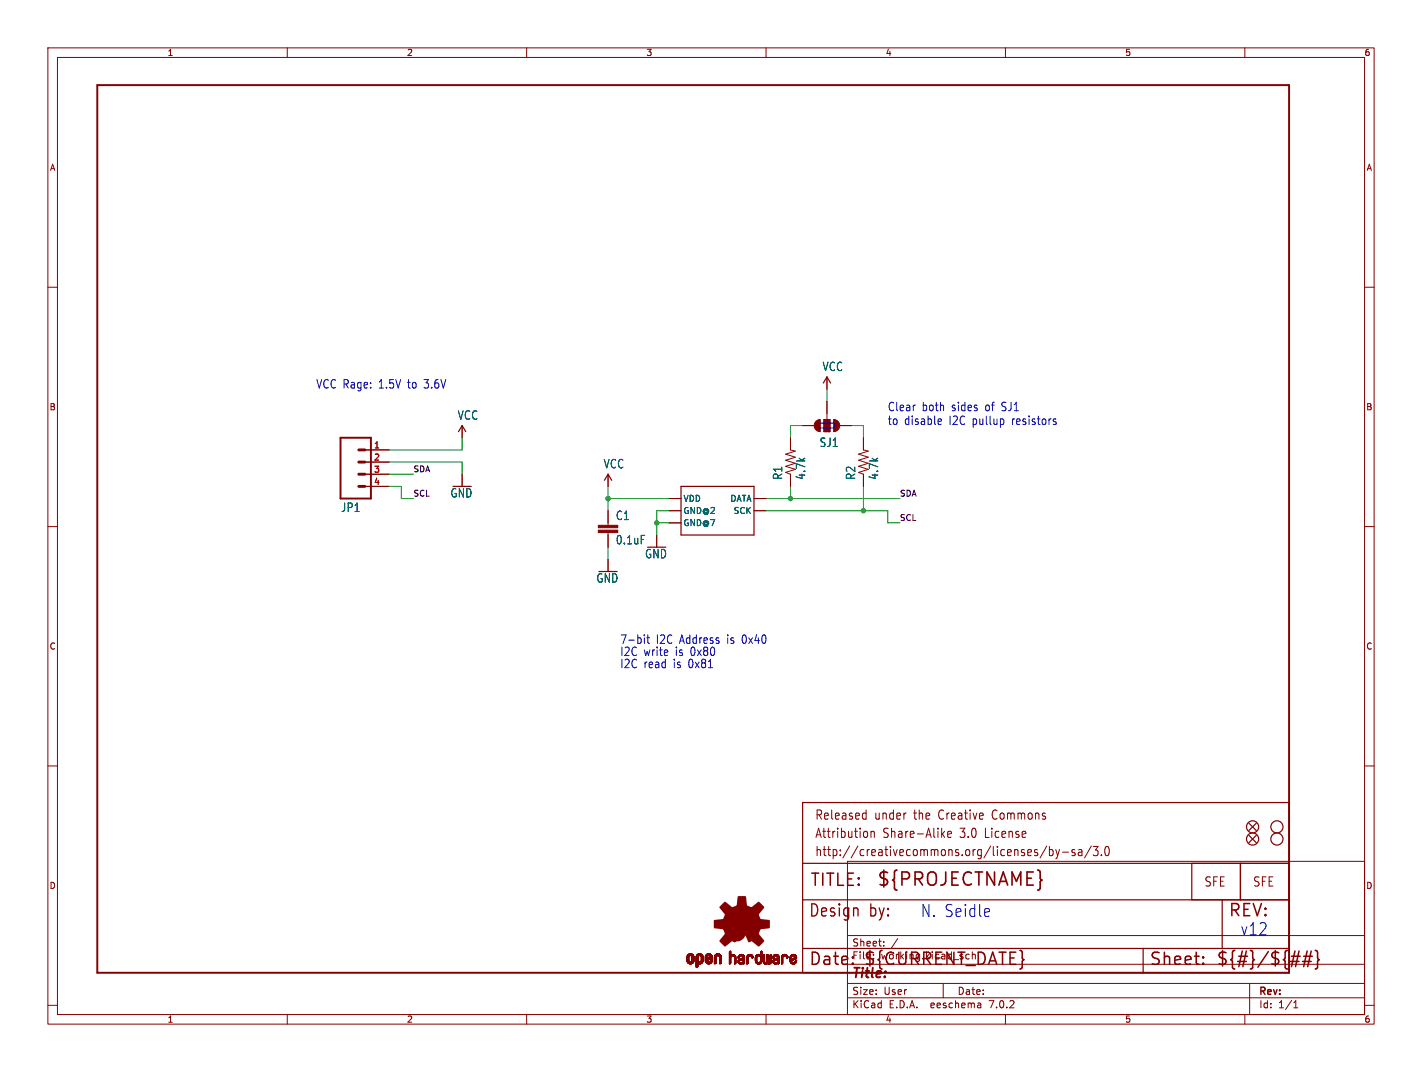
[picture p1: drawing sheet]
<svg xmlns="http://www.w3.org/2000/svg" width="297mm" height="224mm" viewBox="0 0 297 224" stroke-linecap="round" stroke-linejoin="round" font-family="sans-serif">
<defs><g id="words">
<text font-size="3.8" fill="#840000" x="183.1" y="185.4">${PROJECTNAME}</text>
<g font-size="3.5" fill="#840000">
<text x="169.2" y="185.4">TITLE:</text>
<text x="168.9" y="191.8">Design</text>
<text x="181.5" y="191.8">by:</text>
<text x="256.5" y="191.8">REV:</text>
<text x="168.9" y="201.9">Date:</text>
<text x="180.3" y="201.9">${CURRENT_DATE}</text>
<text x="240" y="201.9">Sheet:</text>
<text x="254" y="201.9">${#}/${##}</text>
</g>
<g font-size="3.5" fill="#0000c2">
<text x="192.3" y="191.8">N. Seidle</text>
<text x="259.1" y="195.6">v12</text>
</g>
<text font-size="2.8" fill="#840000" x="178" y="204.7">Title:</text>
<g font-size="2.7" fill="#840000">
<text x="170.2" y="171.5">Released</text>
<text x="182.6" y="171.5">under</text>
<text x="190.9" y="171.5">the</text>
<text x="196.2" y="171.5">Creative</text>
<text x="207.6" y="171.5">Commons</text>
<text x="170.2" y="175.3">Attribution</text>
<text x="170.2" y="179.1">http://creativecommons.org/licenses/by-sa/3.0</text>
<text x="184.4" y="175.3">Share-Alike</text>
<text x="200.6" y="175.3">3.0</text>
<text x="205.9" y="175.3">License</text>
<text x="251.5" y="185.4">SFE</text>
<text x="261.6" y="185.4">SFE</text>
</g>
<g font-size="2.5" fill="#006464">
<text x="171.7" y="77.7">VCC</text>
<text x="95.5" y="87.8">VCC</text>
<text x="171.1" y="93.5">SJ1</text>
<text x="126" y="98">VCC</text>
<text x="163.6" y="100.3" transform="rotate(-90 163.6 100.3)">R1</text>
<text x="168.4" y="100.3" transform="rotate(-90 168.4 100.3)">4.7k</text>
<text x="178.8" y="100.3" transform="rotate(-90 178.8 100.3)">R2</text>
<text x="183.6" y="100.3" transform="rotate(-90 183.6 100.3)">4.7k</text>
<text x="71.2" y="107.1">JP1</text>
<text x="94" y="104.1">GND</text>
<text x="128.6" y="108.8">C1</text>
<text x="128.6" y="113.9">0.1uF</text>
<text x="134.7" y="116.8">GND</text>
<text x="124.5" y="121.9">GND</text>
</g>
<g font-size="2.5" fill="#0000c2">
<text x="66" y="81.3">VCC Rage:</text>
<text x="79.1" y="81.3">1.5V</text>
<text x="85.2" y="81.3">to 3.6V</text>
<text x="185.4" y="86">Clear</text>
<text x="185.4" y="88.9">to disable</text>
<text x="192.6" y="86">both</text>
<text x="198.2" y="88.9">I2C pullup</text>
<text x="198.7" y="86">sides</text>
<text x="205.8" y="86">of SJ1</text>
<text x="211.4" y="88.9">resistors</text>
<text x="129.5" y="134.6">7-bit</text>
<text x="129.5" y="137.2">I2C write</text>
<text x="137" y="134.6">I2C Address</text>
<text x="141.1" y="137.2">is 0x80</text>
<text x="151.9" y="134.6">is 0x40</text>
<text x="129.5" y="139.7">I2C read</text>
<text x="140.6" y="139.7">is 0x81</text>
</g>
<g font-size="2.1" fill="#840000">
<text x="178" y="197.9">Sheet:</text>
<text x="186.2" y="197.9">/</text>
<text x="178" y="200.6">File:</text>
<text x="184" y="200.6">working.kicad_sch</text>
<text x="178" y="208">Size:</text>
<text x="184.6" y="208">User</text>
<text x="200" y="208">Date:</text>
<text x="263" y="208.2">Rev:</text>
<text x="178" y="210.8">KiCad</text>
<text x="185.7" y="210.8">E.D.A.</text>
<text x="194.4" y="210.8">eeschema</text>
<text x="206.7" y="210.8">7.0.2</text>
<text x="263" y="210.8">Id:</text>
<text x="267" y="210.8">1/1</text>
</g>
<g font-size="1.8" fill="#840000">
<text x="35" y="11.8">1</text>
<text x="85" y="11.8">2</text>
<text x="135" y="11.8">3</text>
<text x="185" y="11.8">4</text>
<text x="235" y="11.8">5</text>
<text x="285" y="11.8">6</text>
<text x="10.4" y="35.8">A</text>
<text x="285.4" y="35.8">A</text>
<text x="10.3" y="85.8">B</text>
<text x="285.3" y="85.8">B</text>
<text x="10.3" y="135.8">C</text>
<text x="285.3" y="135.8">C</text>
<text x="10.3" y="185.8">D</text>
<text x="285.3" y="185.8">D</text>
<text x="35" y="213.8">1</text>
<text x="85" y="213.8">2</text>
<text x="135" y="213.8">3</text>
<text x="185" y="213.8">4</text>
<text x="235" y="213.8">5</text>
<text x="285" y="213.8">6</text>
</g>
<g font-size="1.8" fill="#a90000">
<text x="78.1" y="93.7">1</text>
<text x="78.1" y="96.3">2</text>
<text x="78.1" y="98.8">3</text>
<text x="78.1" y="101.3">4</text>
</g>
<g font-size="1.8" fill="#006464">
<text x="142.7" y="107.5">GND@2</text>
<text x="142.7" y="105">VDD</text>
<text x="152.4" y="105">DATA</text>
<text x="153.1" y="107.5">SCK</text>
<text x="142.7" y="110">GND@7</text>
</g>
<g font-size="1.7" fill="#0f0f0f">
<text x="86.4" y="98.7">SDA</text>
<text x="86.4" y="103.8">SCL</text>
<text x="188" y="103.8">SDA</text>
<text x="188" y="108.9">SCL</text>
</g>
</g></defs>
<g fill="none" stroke="#840000" stroke-width=".21">
<path d="M10 10h277v203.9h-277zM12 12h273v199.9h-273zM60 10v2M110 10v2M160 10v2M210 10v2M260 10v2M10 60h2M285 60h2M172.7 78.7v2.6M76.2 94h5.1M76.2 96.5h5.1"/>
<path d="M76.2 99.1h5.1M96.5 88.9v2.5M96.5 99.1v2.5M127 99.1v2.5M165.1 91.4v2.6l1 .2-2 .7 2 .6-2 .6 2 .7-2 .6 2 .6-2 .7 1 .4v2.5M167.6 88.9h2.6M172.1 87.6h1.3v2.6h-1.3zM172.7 83.8v3.8M175.3 88.9h2.5M180.3 91.4v2.6l1.1 .2-2.1 .7 2.1 .6-2.1 .6 2.1 .7-2.1 .6 2.1 .6-2.1 .7 1 .4v2.5M10 110h2M76.2 101.6h5.1"/>
<path d="M127 106.7v3M127 111.3v3M127 116.8v2.6M137.2 111.8v2.5M139.7 109.2h2.5M139.7 104.1h2.5M139.7 106.7h2.5M157.5 104.1h2.5M157.5 106.7h2.5M285 110h2M10 160h2M285 160h2"/>
<path d="M177 179.9h108v32h-108zM180.4 169.8l.5 .1M180.9 169.2v1.9M180.9 171l-.5 .1M181.9 173.6v1.3M181.9 173.8l.2-.2 .4 .1 .1 1.2M196.8 174.2l.5 .7M197.3 173.6l-.6 .8M197.9 174.3l.8-.2-.1-.4-.4-.1-.3 .3 .1 .9h.6M218.6 176.7l-1.4 2.5M219.2 176.8v1.9M219.2 177.5h.5l.3 .3-.2 .8h-.6"/>
<path d="M220.5 177.5l.4 1.2M220.9 178.7l-.2 .5-.2 .2M221.3 177.5l-.4 1.2M221.9 178h1.3M224.5 177.5h-.4l-.2 .2v.3l.6 .2v.4h-.6M225.3 177.5h.6l.1 1.2M226 177.9l-.6 .1a.4 .4 0 0 0-.2 .4 .4 .4 0 0 0 .2 .3l.6-.1M227.9 176.7l-1.4 2.5M228.3 176.8h1l-.5 .7 .5 .2v.9l-.3 .1h-.4l-.3-.1M230 178.6v.1M231 176.9l.3-.1a1.34 1.34 0 0 1 0 1.9h-.2a1.44 1.44 0 0 1-.1-1.8zM177 195.4h108"/>
<path d="M184.6 197.5v.1M184.6 196.7v.1M10 210h2M60 211.9v2M110 211.9v2M160 211.9v2M177 208.4h108M177 205.4h108M177 201.4h108M197 205.4v3M204.6 209.5l.3 .2v.8M204.9 210.4l-.5 .1"/>
<path d="M204.9 209.9h-.5M210 211.9v2M260 211.9v2M261 205.4v6.5M270.2 210.5h.9M270.2 209.4l.4-.4v1.5M285 210h2"/>
</g>
<g fill="none" stroke="#840000" stroke-width=".25">
<path d="M95.8 90.2l.7-1.3 .8 1.3M172 80l.7-1.3 .8 1.3M126.2 100.3l.8-1.2 .8 1.2M142.2 101.6h15.3v10.2h-15.3zM260.9 172l1.5 1.5M260.9 174.5l1.5 1.5M262.4 172l-1.5 1.5M262.4 174.5l-1.5 1.5M167.6 188h101.6M167.6 180.3h101.6M167.6 198.1h101.6v-30.5h-101.6v35.6h101.6M238.8 198.1v5.1"/>
<path d="M248.9 180.3v7.7M255.3 188v10.1M259.1 180.3v7.7"/>
<circle cx="261.6" cy="172.7" r="1.27"/>
<circle cx="261.6" cy="175.3" r="1.27"/>
<circle cx="266.7" cy="172.7" r="1.27"/>
<circle cx="266.7" cy="175.3" r="1.27"/>
</g>
<g fill="#840000" stroke="#840000" stroke-width=".21">
<path d="M143.5 200.7h.4z"/>
<path d="M143.5 200.6l.4 .1z"/>
<path d="M143.5 200.6h.4z"/>
<path d="M143.5 200.5l.4 .1z"/>
<path d="M143.5 200.5h.4z"/>
<path d="M143.5 200.4l.4 .1z"/>
<path d="M143.5 200.4h.4z"/>
<path d="M143.5 200.3l.4 .1z"/>
<path d="M143.5 200.3h.4z"/>
<path d="M143.5 200.2l.4 .1z"/>
<path d="M143.5 200.2h.4z"/>
<path d="M143.5 200.1l.4 .1z"/>
<path d="M143.5 200.1h.4z"/>
<path d="M143.5 200l.4 .1z"/>
<path d="M143.5 200h.4z"/>
<path d="M143.5 199.9l.4 .1z"/>
<path d="M143.5 199.9h.4z"/>
<path d="M143.5 199.8l.4 .1z"/>
<path d="M143.5 199.8h.4z"/>
<path d="M143.5 200.8h.5z"/>
<path d="M143.5 200.8h.4z"/>
<path d="M143.5 200.7l.4 .1z"/>
<path d="M143.5 199.7l.4 .1z"/>
<path d="M143.5 200.9h.5z"/>
<path d="M143.5 200.8l.5 .1z"/>
<path d="M143.5 199.7h.4z"/>
<path d="M143.5 199.7h.5z"/>
<path d="M143.5 200.9h.6z"/>
<path d="M143.5 199.6l.6 .1z"/>
<path d="M143.6 200.9l.5 .1z"/>
<path d="M143.6 199.6h.5z"/>
<path d="M143.6 201h1.3z"/>
<path d="M143.6 201h.6z"/>
<path d="M143.6 199.6h1.2z"/>
<path d="M143.6 201h1.2z"/>
<path d="M143.6 199.5l1.2 .1z"/>
<path d="M143.6 201l1.2 .1z"/>
<path d="M143.6 199.5h1.2z"/>
<path d="M143.6 201.1h1.2z"/>
<path d="M143.7 201.1h1.1z"/>
<path d="M143.7 199.5h1.1z"/>
<path d="M143.7 201.1h1z"/>
<path d="M143.7 199.4l1 .1z"/>
<path d="M143.7 201.1l1 .1z"/>
<path d="M143.7 199.4h1z"/>
<path d="M143.7 201.2h1z"/>
<path d="M143.8 201.2h.9z"/>
<path d="M143.8 199.4h.9z"/>
<path d="M143.8 201.2h.8z"/>
<path d="M143.8 199.4h.8z"/>
<path d="M143.8 199.3l.8 .1z"/>
<path d="M143.8 199.3h.8z"/>
<path d="M143.8 201.2l.8 .1z"/>
<path d="M143.8 201.3h.8z"/>
<path d="M143.9 199.3h.7z"/>
<path d="M143.9 201.3h.7z"/>
<path d="M143.9 201.3h.6z"/>
<path d="M143.9 199.3h.6z"/>
<path d="M144 199.3h.4z"/>
<path d="M144 201.3h.4z"/>
<path d="M144 199.2l.4 .1z"/>
<path d="M144.1 199.2h.3z"/>
<path d="M144.1 201.3l.2 .1z"/>
<path d="M144.1 201.4h.2z"/>
<path d="M144.1 199.2h.2z"/>
<path d="M144.3 199.6h.6z"/>
<path d="M144.3 201h.6z"/>
<path d="M144.3 200.9l.6 .1z"/>
<path d="M144.3 200.9h.6z"/>
<path d="M144.3 199.6l.6 .1z"/>
<path d="M144.4 200.9h.5z"/>
<path d="M144.4 199.7h.5z"/>
<path d="M144.5 200.8l.4 .1z"/>
<path d="M144.5 199.7h.4z"/>
<path d="M144.5 200.8h.4z"/>
<path d="M144.5 199.7l.4 .1z"/>
<path d="M144.5 199.8h.4z"/>
<path d="M144.5 200.7l.4 .1z"/>
<path d="M144.5 200.7h.4z"/>
<path d="M144.5 199.9h.4z"/>
<path d="M144.5 199.8l.4 .1z"/>
<path d="M144.5 200.6l.4 .1z"/>
<path d="M144.5 200.6h.4z"/>
<path d="M144.5 200.5l.4 .1z"/>
<path d="M144.5 200.5h.4z"/>
<path d="M144.5 200.4l.4 .1z"/>
<path d="M144.5 200.4h.4z"/>
<path d="M144.5 200.3l.4 .1z"/>
<path d="M144.5 200.3h.4z"/>
<path d="M144.5 200.2l.4 .1z"/>
<path d="M144.5 200.2h.4z"/>
<path d="M144.5 200.1l.4 .1z"/>
<path d="M144.5 200.1h.4z"/>
<path d="M144.5 200l.4 .1z"/>
<path d="M144.5 200h.4z"/>
<path d="M144.5 199.9l.4 .1z"/>
<path d="M145.4 202h.2z"/>
<path d="M145.4 202h.3z"/>
<path d="M145.4 201.9l.3 .1z"/>
<path d="M145.4 201.9h.3z"/>
<path d="M145.4 201.9h.4z"/>
<path d="M145.4 201.8l.4 .1z"/>
<path d="M145.4 201.8h.4z"/>
<path d="M145.4 201.7l.4 .1z"/>
<path d="M145.4 201.7h.4z"/>
<path d="M145.4 201.6l.4 .1z"/>
<path d="M145.4 201.6h.4z"/>
<path d="M145.4 201.5l.4 .1z"/>
<path d="M145.4 201.5h.4z"/>
<path d="M145.4 201.4l.4 .1z"/>
<path d="M145.4 201.4h.4z"/>
<path d="M145.4 201.3l.4 .1z"/>
<path d="M145.4 201.3h.4z"/>
<path d="M145.4 201.3h1z"/>
<path d="M145.4 201.3h1.1z"/>
<path d="M145.4 201.2l1.1 .1z"/>
<path d="M145.4 201.2h1.1z"/>
<path d="M145.4 201.2h1.2z"/>
<path d="M145.4 201.1l1.2 .1z"/>
<path d="M145.4 201.1h1.2z"/>
<path d="M145.4 201.1h1.3z"/>
<path d="M145.4 201l1.3 .1z"/>
<path d="M145.4 201h1.3z"/>
<path d="M145.4 201h1.4z"/>
<path d="M145.4 201h.7z"/>
<path d="M145.4 200.9l.6 .1z"/>
<path d="M145.4 200.9h.6z"/>
<path d="M145.4 200.9h.5z"/>
<path d="M145.4 200.8l.5 .1z"/>
<path d="M145.4 200.8h.5z"/>
<path d="M145.4 200.8h.4z"/>
<path d="M145.4 200.7l.4 .1z"/>
<path d="M145.4 200.7h.4z"/>
<path d="M145.4 200.6l.4 .1z"/>
<path d="M145.4 200.6h.4z"/>
<path d="M145.4 200.5l.4 .1z"/>
<path d="M145.4 200.5h.4z"/>
<path d="M145.4 200.4l.4 .1z"/>
<path d="M145.4 200.4h.4z"/>
<path d="M145.4 200.3l.4 .1z"/>
<path d="M145.4 200.3h.4z"/>
<path d="M145.4 200.2l.4 .1z"/>
<path d="M145.4 200.2h.4z"/>
<path d="M145.4 200.1l.4 .1z"/>
<path d="M145.4 200.1h.4z"/>
<path d="M145.4 200l.4 .1z"/>
<path d="M145.4 200h.4z"/>
<path d="M145.4 199.9l.4 .1z"/>
<path d="M145.4 199.9h.4z"/>
<path d="M145.4 199.8l.4 .1z"/>
<path d="M145.4 199.8h.4z"/>
<path d="M145.4 199.8h.5z"/>
<path d="M145.4 202h.1z"/>
<path d="M145.4 199.7l.5 .1z"/>
<path d="M145.4 199.7h.5z"/>
<path d="M145.4 199.7h.6z"/>
<path d="M145.5 199.7h.5z"/>
<path d="M145.5 199.6l.5 .1z"/>
<path d="M145.5 199.6h.5z"/>
<path d="M145.5 199.6h1.3z"/>
<path d="M145.5 199.6h1.2z"/>
<path d="M145.5 199.5l1.2 .1z"/>
<path d="M145.5 199.5h1.2z"/>
<path d="M145.6 199.5h1.1z"/>
<path d="M145.6 199.4l1.1 .1z"/>
<path d="M145.6 199.4h1z"/>
<path d="M145.7 199.4h.9z"/>
<path d="M145.7 199.3l.8 .1z"/>
<path d="M145.7 199.3h.8z"/>
<path d="M145.8 199.3h.7z"/>
<path d="M145.8 199.3h.6z"/>
<path d="M145.9 201.3h.5z"/>
<path d="M145.9 199.3h.5z"/>
<path d="M145.9 201.3h.4z"/>
<path d="M145.9 199.3h.4z"/>
<path d="M145.9 199.2l.4 .1z"/>
<path d="M146 201.3h.3z"/>
<path d="M146 199.2h.3z"/>
<path d="M146 201.3l.3 .1z"/>
<path d="M146 199.2h.2z"/>
<path d="M146 201.4h.2z"/>
<path d="M146.2 199.6h.6z"/>
<path d="M146.2 201h.6z"/>
<path d="M146.2 200.9l.6 .1z"/>
<path d="M146.3 200.9h.5z"/>
<path d="M146.3 199.6l.5 .1z"/>
<path d="M146.3 199.7h.5z"/>
<path d="M146.4 200.9h.4z"/>
<path d="M146.4 199.7h.4z"/>
<path d="M146.4 200.8l.4 .1z"/>
<path d="M146.4 200.8h.4z"/>
<path d="M146.4 199.7l.4 .1z"/>
<path d="M146.4 199.8h.4z"/>
<path d="M146.4 200.8h.5z"/>
<path d="M146.4 199.8h.5z"/>
<path d="M146.5 200.7l.4 .1z"/>
<path d="M146.5 200.7h.4z"/>
<path d="M146.5 199.8l.4 .1z"/>
<path d="M146.5 199.8h.4z"/>
<path d="M146.5 199.9h.4z"/>
<path d="M146.5 200.6l.4 .1z"/>
<path d="M146.5 200.6h.4z"/>
<path d="M146.5 200.5l.4 .1z"/>
<path d="M146.5 200.5h.4z"/>
<path d="M146.5 200.4l.4 .1z"/>
<path d="M146.5 200.4h.4z"/>
<path d="M146.5 200.3l.4 .1z"/>
<path d="M146.5 200.3h.4z"/>
<path d="M146.5 200.2l.4 .1z"/>
<path d="M146.5 200.2h.4z"/>
<path d="M146.5 200.1l.4 .1z"/>
<path d="M146.5 200.1h.4z"/>
<path d="M146.5 200l.4 .1z"/>
<path d="M146.5 200h.4z"/>
<path d="M146.5 199.9l.4 .1z"/>
<path d="M147.3 200.8h.4z"/>
<path d="M147.3 200.7l.4 .1z"/>
<path d="M147.3 200.7h.4z"/>
<path d="M147.3 200.6l.4 .1z"/>
<path d="M147.3 200.6h.4z"/>
<path d="M147.3 200.6h.5z"/>
<path d="M147.3 200.6h.6z"/>
<path d="M147.3 200.5l.6 .1z"/>
<path d="M147.3 200.5h.6z"/>
<path d="M147.3 200.5h.7z"/>
<path d="M147.3 200.5h.8z"/>
<path d="M147.3 200.4l.8 .1z"/>
<path d="M147.3 200.4h.9z"/>
<path d="M147.3 200.4h1z"/>
<path d="M147.3 200.3l1 .1z"/>
<path d="M147.3 200.3h1.1z"/>
<path d="M147.3 200.3h1.2z"/>
<path d="M147.3 200.2l1.3 .1z"/>
<path d="M147.3 200.2h1.3z"/>
<path d="M147.3 200.2h1.4z"/>
<path d="M147.3 200.2h.4z"/>
<path d="M147.3 200.1l.4 .1z"/>
<path d="M147.3 200.1h.4z"/>
<path d="M147.3 200l.4 .1z"/>
<path d="M147.3 200h.4z"/>
<path d="M147.3 199.9l.4 .1z"/>
<path d="M147.3 199.9h.4z"/>
<path d="M147.3 199.8l.4 .1z"/>
<path d="M147.3 199.8h.4z"/>
<path d="M147.3 200.9h.5z"/>
<path d="M147.3 200.8l.5 .1z"/>
<path d="M147.3 200.8h.5z"/>
<path d="M147.3 199.8h.5z"/>
<path d="M147.3 199.7l.5 .1z"/>
<path d="M147.3 199.7h.5z"/>
<path d="M147.4 200.9h.5z"/>
<path d="M147.4 199.7h.4z"/>
<path d="M147.4 199.7h.5z"/>
<path d="M147.4 200.9l.5 .1z"/>
<path d="M147.4 199.6l.5 .1z"/>
<path d="M147.4 199.6h.5z"/>
<path d="M147.4 201h1.3z"/>
<path d="M147.4 201h.6z"/>
<path d="M147.4 199.6h.6z"/>
<path d="M147.4 199.6h1.3z"/>
<path d="M147.4 201h1.2z"/>
<path d="M147.4 199.5l1.3 .1z"/>
<path d="M147.4 199.5h1.2z"/>
<path d="M147.4 201l1.2 .1z"/>
<path d="M147.5 201.1h1.1z"/>
<path d="M147.5 199.5h1.1z"/>
<path d="M147.5 199.4l1.1 .1z"/>
<path d="M147.5 201.1h1z"/>
<path d="M147.5 201.1l1 .1z"/>
<path d="M147.5 199.4h1.1z"/>
<path d="M147.5 201.2h1z"/>
<path d="M147.5 199.4h1z"/>
<path d="M147.6 201.2h.9z"/>
<path d="M147.6 199.4h.9z"/>
<path d="M147.6 201.2h.8z"/>
<path d="M147.6 199.3l.8 .1z"/>
<path d="M147.6 201.2l.8 .1z"/>
<path d="M147.6 199.3h.8z"/>
<path d="M147.7 201.3h.7z"/>
<path d="M147.7 199.3h.7z"/>
<path d="M147.7 199.3h.6z"/>
<path d="M147.7 201.3h.6z"/>
<path d="M147.8 199.3h.5z"/>
<path d="M147.8 201.3h.5z"/>
<path d="M147.8 200.2h.9z"/>
<path d="M147.8 200.1l.9 .1z"/>
<path d="M147.8 199.3h.4z"/>
<path d="M147.8 201.3h.4z"/>
<path d="M147.8 200.1h.9z"/>
<path d="M147.9 199.2l.3 .1z"/>
<path d="M147.9 201.3h.3z"/>
<path d="M147.9 201.3l.3 .1z"/>
<path d="M147.9 200.1h.8z"/>
<path d="M147.9 199.2h.3z"/>
<path d="M147.9 201.4h.2z"/>
<path d="M147.9 199.2h.2z"/>
<path d="M148 200.1h.7z"/>
<path d="M148.1 200l.6 .1z"/>
<path d="M148.1 200h.6z"/>
<path d="M148.1 199.6h.6z"/>
<path d="M148.1 201h.6z"/>
<path d="M148.2 200.9l.5 .1z"/>
<path d="M148.2 200h.5z"/>
<path d="M148.2 200.9h.5z"/>
<path d="M148.2 199.6l.5 .1z"/>
<path d="M148.2 199.7h.5z"/>
<path d="M148.3 200.9h.4z"/>
<path d="M148.3 199.7h.4z"/>
<path d="M148.3 200h.4z"/>
<path d="M148.3 199.7l.4 .1z"/>
<path d="M148.3 200.8l.4 .1z"/>
<path d="M148.3 199.8h.4z"/>
<path d="M148.3 200.8h.4z"/>
<path d="M148.3 199.9l.4 .1z"/>
<path d="M148.3 199.9h.4z"/>
<path d="M148.3 199.8l.4 .1z"/>
<path d="M148.4 200.7l.3 .1z"/>
<path d="M148.4 200.7h.3z"/>
<path d="M148.4 200.6l.3 .1z"/>
<path d="M148.4 200.6h.3z"/>
<path d="M148.4 200.5l.3 .1z"/>
<path d="M148.5 200.5h.2z"/>
<path d="M148.6 200.5h.1z"/>
<path d="M149.2 201.3h.3z"/>
<path d="M149.2 201.2l.3 .1z"/>
<path d="M149.2 201.2h.3z"/>
<path d="M149.2 201.2h.4z"/>
<path d="M149.2 201.1l.4 .1z"/>
<path d="M149.2 201.1h.4z"/>
<path d="M149.2 201l.4 .1z"/>
<path d="M149.2 201h.4z"/>
<path d="M149.2 200.9l.4 .1z"/>
<path d="M149.2 200.9h.4z"/>
<path d="M149.2 200.8l.4 .1z"/>
<path d="M149.2 200.8h.4z"/>
<path d="M149.2 200.7l.4 .1z"/>
<path d="M149.2 200.7h.4z"/>
<path d="M149.2 200.6l.4 .1z"/>
<path d="M149.2 200.6h.4z"/>
<path d="M149.2 200.5l.4 .1z"/>
<path d="M149.2 200.5h.4z"/>
<path d="M149.2 200.4l.4 .1z"/>
<path d="M149.2 200.4h.4z"/>
<path d="M149.2 200.3l.4 .1z"/>
<path d="M149.2 200.3h.4z"/>
<path d="M149.2 200.2l.4 .1z"/>
<path d="M149.2 200.2h.4z"/>
<path d="M149.2 200.1l.4 .1z"/>
<path d="M149.2 200.1h.4z"/>
<path d="M149.2 200l.4 .1z"/>
<path d="M149.2 200h.4z"/>
<path d="M149.2 199.9l.4 .1z"/>
<path d="M149.2 199.9h.4z"/>
<path d="M149.2 199.8l.4 .1z"/>
<path d="M149.2 201.3h.2z"/>
<path d="M149.2 199.8h.4z"/>
<path d="M149.2 199.8h.5z"/>
<path d="M149.3 199.7l.4 .1z"/>
<path d="M149.3 199.7h.4z"/>
<path d="M149.3 199.7h.5z"/>
<path d="M149.3 199.6l.5 .1z"/>
<path d="M149.3 199.6h.5z"/>
<path d="M149.3 199.6h.6z"/>
<path d="M149.3 199.6h1.3z"/>
<path d="M149.3 199.5l1.3 .1z"/>
<path d="M149.3 199.5h1.3z"/>
<path d="M149.3 199.5h1.2z"/>
<path d="M149.4 199.5h1.1z"/>
<path d="M149.4 199.4l1.1 .1z"/>
<path d="M149.4 199.4h1.1z"/>
<path d="M149.5 199.4h.9z"/>
<path d="M149.5 199.3l.9 .1z"/>
<path d="M149.5 199.3h.8z"/>
<path d="M149.6 199.3h.7z"/>
<path d="M149.6 199.3h.6z"/>
<path d="M149.7 199.3h.5z"/>
<path d="M149.8 199.2l.3 .1z"/>
<path d="M149.8 199.2h.3z"/>
<path d="M149.9 199.2h.2z"/>
<path d="M150 199.6h.6z"/>
<path d="M150.1 199.6h.5z"/>
<path d="M150.1 199.6l.5 .1z"/>
<path d="M150.1 199.7h.5z"/>
<path d="M150.2 199.7h.4z"/>
<path d="M150.2 199.7l.5 .1z"/>
<path d="M150.2 199.7h.5z"/>
<path d="M150.2 199.8h.5z"/>
<path d="M150.3 199.8h.4z"/>
<path d="M150.3 199.8l.4 .1z"/>
<path d="M150.3 201.3h.3z"/>
<path d="M150.3 201.2l.3 .1z"/>
<path d="M150.3 201.2h.3z"/>
<path d="M150.3 201.2h.4z"/>
<path d="M150.3 201.1l.4 .1z"/>
<path d="M150.3 201.1h.4z"/>
<path d="M150.3 201l.4 .1z"/>
<path d="M150.3 201h.4z"/>
<path d="M150.3 200.9l.4 .1z"/>
<path d="M150.3 200.9h.4z"/>
<path d="M150.3 200.8l.4 .1z"/>
<path d="M150.3 200.8h.4z"/>
<path d="M150.3 200.7l.4 .1z"/>
<path d="M150.3 200.7h.4z"/>
<path d="M150.3 200.6l.4 .1z"/>
<path d="M150.3 200.6h.4z"/>
<path d="M150.3 200.5l.4 .1z"/>
<path d="M150.3 200.5h.4z"/>
<path d="M150.3 200.4l.4 .1z"/>
<path d="M150.3 200.4h.4z"/>
<path d="M150.3 200.3l.4 .1z"/>
<path d="M150.3 200.3h.4z"/>
<path d="M150.3 200.2l.4 .1z"/>
<path d="M150.3 200.2h.4z"/>
<path d="M150.3 200.1l.4 .1z"/>
<path d="M150.3 200.1h.4z"/>
<path d="M150.3 200l.4 .1z"/>
<path d="M150.3 200h.4z"/>
<path d="M150.3 199.9l.4 .1z"/>
<path d="M150.3 199.9h.4z"/>
<path d="M150.3 201.3h.2z"/>
<path d="M152.3 201.3h.2z"/>
<path d="M152.3 198.9h.3z"/>
<path d="M152.3 201.3h.3z"/>
<path d="M152.3 201.2l.3 .1z"/>
<path d="M152.3 201.2h.3z"/>
<path d="M152.3 201.1l.3 .1z"/>
<path d="M152.3 201.1h.3z"/>
<path d="M152.3 201l.3 .1z"/>
<path d="M152.3 201h.3z"/>
<path d="M152.3 200.9l.3 .1z"/>
<path d="M152.3 200.9h.3z"/>
<path d="M152.3 200.8l.3 .1z"/>
<path d="M152.3 200.8h.3z"/>
<path d="M152.3 200.7l.3 .1z"/>
<path d="M152.3 200.7h.3z"/>
<path d="M152.3 200.6l.3 .1z"/>
<path d="M152.3 200.6h.3z"/>
<path d="M152.3 200.5l.3 .1z"/>
<path d="M152.3 200.5h.3z"/>
<path d="M152.3 200.4l.3 .1z"/>
<path d="M152.3 200.4h.3z"/>
<path d="M152.3 200.3l.3 .1z"/>
<path d="M152.3 200.3h.3z"/>
<path d="M152.3 200.2l.3 .1z"/>
<path d="M152.3 200.2h.3z"/>
<path d="M152.3 200.1l.3 .1z"/>
<path d="M152.3 200.1h.3z"/>
<path d="M152.3 200l.3 .1z"/>
<path d="M152.3 200h.3z"/>
<path d="M152.3 199.9l.3 .1z"/>
<path d="M152.3 199.9h.3z"/>
<path d="M152.3 199.9h.4z"/>
<path d="M152.3 199.8l.4 .1z"/>
<path d="M152.3 199.8h.4z"/>
<path d="M152.3 199.7l.5 .1z"/>
<path d="M152.3 199.7h.5z"/>
<path d="M152.3 199.7h.6z"/>
<path d="M152.3 199.6l.7 .1z"/>
<path d="M152.3 199.6h1.3z"/>
<path d="M152.3 199.6h1.2z"/>
<path d="M152.3 199.5l1.2 .1z"/>
<path d="M152.3 199.5h1.2z"/>
<path d="M152.3 199.5h1.1z"/>
<path d="M152.3 199.4l1.1 .1z"/>
<path d="M152.3 199.4h1z"/>
<path d="M152.3 199.4h.3z"/>
<path d="M152.3 199.3l.3 .1z"/>
<path d="M152.3 199.3h.3z"/>
<path d="M152.3 199.2l.3 .1z"/>
<path d="M152.3 199.2h.3z"/>
<path d="M152.3 199.1l.3 .1z"/>
<path d="M152.3 199.1h.3z"/>
<path d="M152.3 199l.3 .1z"/>
<path d="M152.3 199h.3z"/>
<path d="M152.3 198.9l.3 .1z"/>
<path d="M152.3 198.8l.3 .1z"/>
<path d="M152.3 198.8h.3z"/>
<path d="M152.4 198.8h.2z"/>
<path d="M152.4 198.7l.2 .1z"/>
<path d="M152.4 198.7h.2z"/>
<path d="M152.5 198.7h.1z"/>
<path d="M152.7 199.4h.6z"/>
<path d="M152.8 199.4h.5z"/>
<path d="M152.8 199.4h.4z"/>
<path d="M153.1 199.6l.5 .1z"/>
<path d="M153.1 199.7h.5z"/>
<path d="M153.2 199.7h.4z"/>
<path d="M153.3 199.7h.3z"/>
<path d="M153.3 199.7l.3 .1z"/>
<path d="M153.3 199.8h.4z"/>
<path d="M153.3 199.8l.4 .1z"/>
<path d="M153.4 199.9h.3z"/>
<path d="M153.4 200h.3z"/>
<path d="M153.4 199.9l.3 .1z"/>
<path d="M153.4 201.3h.1z"/>
<path d="M153.4 201.3h.2z"/>
<path d="M153.4 201.3h.3z"/>
<path d="M153.4 201.2l.3 .1z"/>
<path d="M153.4 201.2h.3z"/>
<path d="M153.4 201.1l.3 .1z"/>
<path d="M153.4 201.1h.3z"/>
<path d="M153.4 201l.3 .1z"/>
<path d="M153.4 201h.3z"/>
<path d="M153.4 200.9l.3 .1z"/>
<path d="M153.4 200.9h.3z"/>
<path d="M153.4 200.8l.3 .1z"/>
<path d="M153.4 200.8h.3z"/>
<path d="M153.4 200.7l.3 .1z"/>
<path d="M153.4 200.7h.3z"/>
<path d="M153.4 200.6l.3 .1z"/>
<path d="M153.4 200.6h.3z"/>
<path d="M153.4 200.5l.3 .1z"/>
<path d="M153.4 200.5h.3z"/>
<path d="M153.4 200.4l.3 .1z"/>
<path d="M153.4 200.4h.3z"/>
<path d="M153.4 200.3l.3 .1z"/>
<path d="M153.4 200.3h.3z"/>
<path d="M153.4 200.2l.3 .1z"/>
<path d="M153.4 200.2h.3z"/>
<path d="M153.4 200.1l.3 .1z"/>
<path d="M153.4 200.1h.3z"/>
<path d="M153.4 200l.3 .1z"/>
<path d="M154.1 200.9h.4z"/>
<path d="M154.1 200.9h.3z"/>
<path d="M154.1 200.8l.3 .1z"/>
<path d="M154.1 200.8h.3z"/>
<path d="M154.1 200.8h.4z"/>
<path d="M154.1 200.1h.2z"/>
<path d="M154.1 200.1h.3z"/>
<path d="M154.1 200l.3 .1z"/>
<path d="M154.1 200h.3z"/>
<path d="M154.2 201h.3z"/>
<path d="M154.2 200.9l.3 .1z"/>
<path d="M154.2 200.9h.3z"/>
<path d="M154.2 200.7l.3 .1z"/>
<path d="M154.2 200.7h.3z"/>
<path d="M154.2 200.1h.1z"/>
<path d="M154.2 200h.2z"/>
<path d="M154.2 199.9l.2 .1z"/>
<path d="M154.2 199.9h.2z"/>
<path d="M154.2 200.6l.4 .1z"/>
<path d="M154.2 199.9h.3z"/>
<path d="M154.2 199.8l.3 .1z"/>
<path d="M154.2 201.1h.4z"/>
<path d="M154.2 201l.4 .1z"/>
<path d="M154.2 200.6h.4z"/>
<path d="M154.2 200.6h.5z"/>
<path d="M154.2 199.8h.3z"/>
<path d="M154.2 201.1h.8z"/>
<path d="M154.2 201.1h.5z"/>
<path d="M154.2 199.8h.4z"/>
<path d="M154.2 200.6h.6z"/>
<path d="M154.2 199.7l.4 .1z"/>
<path d="M154.2 199.7h.4z"/>
<path d="M154.2 200.5l.6 .1z"/>
<path d="M154.2 201.1l.8 .1z"/>
<path d="M154.2 200.5h.6z"/>
<path d="M154.3 201.2h.7z"/>
<path d="M154.3 200.5h.6z"/>
<path d="M154.3 199.7h.3z"/>
<path d="M154.3 199.7h.4z"/>
<path d="M154.3 199.7h.5z"/>
<path d="M154.3 199.6l.5 .1z"/>
<path d="M154.3 199.6h1.1z"/>
<path d="M154.3 200.5h.7z"/>
<path d="M154.3 201.2l.7 .1z"/>
<path d="M154.3 199.6h1z"/>
<path d="M154.3 201.3h.7z"/>
<path d="M154.3 200.4l.8 .1z"/>
<path d="M154.4 201.3h.6z"/>
<path d="M154.4 200.4h.7z"/>
<path d="M154.4 199.5l.9 .1z"/>
<path d="M154.4 199.5h.9z"/>
<path d="M154.4 200.4h1.1z"/>
<path d="M154.4 199.5h.8z"/>
<path d="M154.5 199.5h.7z"/>
<path d="M154.5 200.4h1z"/>
<path d="M154.5 201.3h.5z"/>
<path d="M154.5 199.4l.7 .1z"/>
<path d="M154.5 201.3l.5 .1z"/>
<path d="M154.5 199.4h.6z"/>
<path d="M154.5 201.4h.5z"/>
<path d="M154.5 200.3l1 .1z"/>
<path d="M154.6 201.4h.4z"/>
<path d="M154.6 200.3h.9z"/>
<path d="M154.6 199.4h.5z"/>
<path d="M154.6 199.4h.4z"/>
<path d="M154.7 200.3h.8z"/>
<path d="M154.8 201.1h.2z"/>
<path d="M154.8 200.2l.7 .1z"/>
<path d="M154.8 200.2h.7z"/>
<path d="M154.8 199.4h.1z"/>
<path d="M154.9 199.6l.5 .1z"/>
<path d="M154.9 200.2h.6z"/>
<path d="M154.9 199.7h.5z"/>
<path d="M155 200.2h.5z"/>
<path d="M155 199.7h.4z"/>
<path d="M155 200.1l.5 .1z"/>
<path d="M155 200.1h.5z"/>
<path d="M155.1 199.7h.3z"/>
<path d="M155.1 200.1h.4z"/>
<path d="M155.1 199.7l.3 .1z"/>
<path d="M155.1 199.8h.3z"/>
<path d="M155.1 199.8h.4z"/>
<path d="M155.2 200.4h.3z"/>
<path d="M155.2 200.1h.3z"/>
<path d="M155.2 199.8h.3z"/>
<path d="M155.2 199.9h.3z"/>
<path d="M155.2 199.8l.3 .1z"/>
<path d="M155.2 200l.3 .1z"/>
<path d="M155.2 200.5h.3z"/>
<path d="M155.2 200.4l.3 .1z"/>
<path d="M155.2 200h.3z"/>
<path d="M155.2 199.9l.3 .1z"/>
<path d="M155.2 201.3h.2z"/>
<path d="M155.2 201.3h.3z"/>
<path d="M155.2 201.2l.3 .1z"/>
<path d="M155.2 201.2h.3z"/>
<path d="M155.2 201.1l.3 .1z"/>
<path d="M155.2 201.1h.3z"/>
<path d="M155.2 201l.3 .1z"/>
<path d="M155.2 201h.3z"/>
<path d="M155.2 200.9l.3 .1z"/>
<path d="M155.2 200.9h.3z"/>
<path d="M155.2 200.8l.3 .1z"/>
<path d="M155.2 200.8h.3z"/>
<path d="M155.2 200.7l.3 .1z"/>
<path d="M155.2 200.7h.3z"/>
<path d="M155.2 200.6l.3 .1z"/>
<path d="M155.2 200.6h.3z"/>
<path d="M155.2 200.5l.3 .1z"/>
<path d="M156 201.3h.1z"/>
<path d="M156 201.3h.2z"/>
<path d="M156 201.2l.2 .1z"/>
<path d="M156 201.2h.2z"/>
<path d="M156 201.2h.3z"/>
<path d="M156 201.1l.3 .1z"/>
<path d="M156 201.1h.3z"/>
<path d="M156 201l.3 .1z"/>
<path d="M156 201h.3z"/>
<path d="M156 200.9l.3 .1z"/>
<path d="M156 200.9h.3z"/>
<path d="M156 200.8l.3 .1z"/>
<path d="M156 200.8h.3z"/>
<path d="M156 200.7l.3 .1z"/>
<path d="M156 200.7h.3z"/>
<path d="M156 200.6l.3 .1z"/>
<path d="M156 200.6h.3z"/>
<path d="M156 200.5l.3 .1z"/>
<path d="M156 200.5h.3z"/>
<path d="M156 200.4l.3 .1z"/>
<path d="M156 200.4h.3z"/>
<path d="M156 200.3l.3 .1z"/>
<path d="M156 200.3h.3z"/>
<path d="M156 200.2l.3 .1z"/>
<path d="M156 200.2h.3z"/>
<path d="M156 200.1l.3 .1z"/>
<path d="M156 200.1h.3z"/>
<path d="M156 200l.3 .1z"/>
<path d="M156 200h.3z"/>
<path d="M156 199.9l.3 .1z"/>
<path d="M156 199.9h.3z"/>
<path d="M156 199.8l.3 .1z"/>
<path d="M156 199.8h.3z"/>
<path d="M156 199.8h.4z"/>
<path d="M156 199.7l.4 .1z"/>
<path d="M156 199.7h.4z"/>
<path d="M156.1 199.7h.4z"/>
<path d="M156.1 199.7h.5z"/>
<path d="M156.1 199.6l.5 .1z"/>
<path d="M156.1 199.6h1.1z"/>
<path d="M156.1 199.6h1z"/>
<path d="M156.2 199.5l.9 .1z"/>
<path d="M156.2 199.5h.9z"/>
<path d="M156.2 199.5h.8z"/>
<path d="M156.3 199.5h.7z"/>
<path d="M156.3 199.4l.7 .1z"/>
<path d="M156.3 199.4h.7z"/>
<path d="M156.4 199.4h.5z"/>
<path d="M156.5 199.4h.3z"/>
<path d="M156.6 199.4h.1z"/>
<path d="M156.7 199.6l.5 .1z"/>
<path d="M156.7 199.7h.5z"/>
<path d="M156.8 199.7h.4z"/>
<path d="M156.9 199.7h.3z"/>
<path d="M156.9 199.7l.4 .1z"/>
<path d="M156.9 199.8h.4z"/>
<path d="M157 199.8h.3z"/>
<path d="M157 199.9h.3z"/>
<path d="M157 199.8l.3 .1z"/>
<path d="M157 200h.3z"/>
<path d="M157 199.9l.3 .1z"/>
<path d="M157 200l.3 .1z"/>
<path d="M157.1 200.1h.1z"/>
<path d="M157.1 200.1h.2z"/>
<path d="M157.8 200.7h.3z"/>
<path d="M157.8 200.6l.3 .1z"/>
<path d="M157.8 200.6h.3z"/>
<path d="M157.8 200.5l.3 .1z"/>
<path d="M157.8 200.5h.3z"/>
<path d="M157.8 200.4l.3 .1z"/>
<path d="M157.8 200.4h.3z"/>
<path d="M157.8 200.3l.3 .1z"/>
<path d="M157.8 200.3h.3z"/>
<path d="M157.8 200.2l.3 .1z"/>
<path d="M157.8 200.2h.3z"/>
<path d="M157.8 200.1l.3 .1z"/>
<path d="M157.8 200.1h.3z"/>
<path d="M157.8 200l.3 .1z"/>
<path d="M157.8 200.8h.3z"/>
<path d="M157.8 200.7l.3 .1z"/>
<path d="M157.8 200h.3z"/>
<path d="M157.8 199.9l.3 .1z"/>
<path d="M157.8 199.9h.3z"/>
<path d="M157.8 200.9h.3z"/>
<path d="M157.8 200.8l.3 .1z"/>
<path d="M157.8 199.8l.3 .1z"/>
<path d="M157.8 199.8h.3z"/>
<path d="M157.8 201h.4z"/>
<path d="M157.8 200.9l.3 .1z"/>
<path d="M157.8 199.8h.4z"/>
<path d="M157.8 199.7l.4 .1z"/>
<path d="M157.8 199.7h.4z"/>
<path d="M157.9 201l.4 .1z"/>
<path d="M157.9 199.7h.3z"/>
<path d="M157.9 201.1h.4z"/>
<path d="M157.9 199.7h.4z"/>
<path d="M157.9 201.1h.5z"/>
<path d="M157.9 201.1h1.1z"/>
<path d="M157.9 199.7h.5z"/>
<path d="M157.9 199.6l.5 .1z"/>
<path d="M157.9 199.6h1.2z"/>
<path d="M157.9 201.1l1.1 .1z"/>
<path d="M157.9 201.2h1.1z"/>
<path d="M158 201.2h.9z"/>
<path d="M158 199.6h1.1z"/>
<path d="M158 199.5l1.1 .1z"/>
<path d="M158 199.5h1.1z"/>
<path d="M158 201.2l.9 .1z"/>
<path d="M158 201.3h.9z"/>
<path d="M158.1 201.3h.8z"/>
<path d="M158.1 199.5h1z"/>
<path d="M158.1 201.3h.7z"/>
<path d="M158.1 199.4l1 .1z"/>
<path d="M158.1 199.4h.7z"/>
<path d="M158.2 201.3h.6z"/>
<path d="M158.2 201.3h.5z"/>
<path d="M158.2 199.4h.5z"/>
<path d="M158.2 201.3l.5 .1z"/>
<path d="M158.2 201.4h.5z"/>
<path d="M158.3 199.4h.3z"/>
<path d="M158.4 199.4h.1z"/>
<path d="M158.5 199.6l.6 .1z"/>
<path d="M158.5 201.1h.5z"/>
<path d="M158.5 199.7h.6z"/>
<path d="M158.6 201.1h.4z"/>
<path d="M158.6 199.7h.5z"/>
<path d="M158.6 201l.4 .1z"/>
<path d="M158.7 201h.4z"/>
<path d="M158.7 199.7h.4z"/>
<path d="M158.7 199.7l.4 .1z"/>
<path d="M158.7 199.8h.4z"/>
<path d="M158.8 200.9l.3 .1z"/>
<path d="M158.8 200.9h.3z"/>
<path d="M158.8 199.8h.3z"/>
<path d="M158.8 199.8l.3 .1z"/>
<path d="M158.8 199.4h.3z"/>
<path d="M158.8 199.9h.3z"/>
<path d="M158.8 200.8l.3 .1z"/>
<path d="M158.8 200.8h.3z"/>
<path d="M158.8 200.7l.3 .1z"/>
<path d="M158.8 200.7h.3z"/>
<path d="M158.8 200.6h.3z"/>
<path d="M158.8 200.5h.3z"/>
<path d="M158.8 200.4h.3z"/>
<path d="M158.8 200.3h.3z"/>
<path d="M158.8 200.2h.3z"/>
<path d="M158.8 200.1l.3 .1z"/>
<path d="M158.8 200.1h.3z"/>
<path d="M158.8 200h.3z"/>
<path d="M158.8 199.9l.3 .1z"/>
<path d="M158.8 199.3l.3 .1z"/>
<path d="M158.8 199.3h.3z"/>
<path d="M158.8 199.2l.3 .1z"/>
<path d="M158.8 199.2h.3z"/>
<path d="M158.8 199.1l.3 .1z"/>
<path d="M158.8 199.1h.3z"/>
<path d="M158.8 199l.3 .1z"/>
<path d="M158.8 199h.3z"/>
<path d="M158.8 198.9h.3z"/>
<path d="M158.8 198.8l.3 .1z"/>
<path d="M158.8 198.8h.3z"/>
<path d="M158.8 200.6l.3 .1z"/>
<path d="M158.8 200.5l.3 .1z"/>
<path d="M158.8 200.4l.3 .1z"/>
<path d="M158.8 200.3l.3 .1z"/>
<path d="M158.8 200.2l.3 .1z"/>
<path d="M158.8 200l.3 .1z"/>
<path d="M158.8 198.9l.3 .1z"/>
<path d="M158.9 198.8h.2z"/>
<path d="M158.9 198.7l.2 .1z"/>
<path d="M158.9 198.7h.2z"/>
<path d="M159 198.7h.1z"/>
<path d="M159.4 200.9h.3z"/>
<path d="M159.4 200.8l.3 .1z"/>
<path d="M159.4 200.8h.3z"/>
<path d="M159.4 200.7l.3 .1z"/>
<path d="M159.4 200.7h.3z"/>
<path d="M159.4 200.6l.3 .1z"/>
<path d="M159.4 200.6h.3z"/>
<path d="M159.4 200.5l.3 .1z"/>
<path d="M159.4 200.5h.3z"/>
<path d="M159.4 200.4l.3 .1z"/>
<path d="M159.4 200.4h.3z"/>
<path d="M159.4 200.3l.3 .1z"/>
<path d="M159.4 200.3h.3z"/>
<path d="M159.4 200.2l.3 .1z"/>
<path d="M159.4 200.2h.3z"/>
<path d="M159.4 200.1l.3 .1z"/>
<path d="M159.4 200.1h.3z"/>
<path d="M159.4 200l.3 .1z"/>
<path d="M159.4 200h.3z"/>
<path d="M159.4 199.9l.3 .1z"/>
<path d="M159.4 199.9h.3z"/>
<path d="M159.4 199.8l.3 .1z"/>
<path d="M159.4 199.8h.3z"/>
<path d="M159.4 199.7l.3 .1z"/>
<path d="M159.4 199.7h.3z"/>
<path d="M159.4 199.6l.3 .1z"/>
<path d="M159.4 199.6h.3z"/>
<path d="M159.4 199.5l.3 .1z"/>
<path d="M159.4 199.5h.3z"/>
<path d="M159.4 201h.4z"/>
<path d="M159.4 201h.3z"/>
<path d="M159.4 200.9l.3 .1z"/>
<path d="M159.4 201.1h.4z"/>
<path d="M159.4 201l.4 .1z"/>
<path d="M159.5 201.1h1.6z"/>
<path d="M159.5 201.1h.3z"/>
<path d="M159.5 199.5h.2z"/>
<path d="M159.5 201.1h1.5z"/>
<path d="M159.5 201.1l1.5 .1z"/>
<path d="M159.5 199.4l.2 .1z"/>
<path d="M159.5 201.2h1.5z"/>
<path d="M159.5 199.4h.2z"/>
<path d="M159.6 201.2l1.4 .1z"/>
<path d="M159.6 201.3h1.4z"/>
<path d="M159.6 199.4h.1z"/>
<path d="M159.6 201.3h1.3z"/>
<path d="M159.6 201.3h.6z"/>
<path d="M159.7 201.3h.5z"/>
<path d="M159.7 201.3h.4z"/>
<path d="M159.7 201.3l.4 .1z"/>
<path d="M159.7 201.4h.4z"/>
<path d="M160 201.1h.6z"/>
<path d="M160 201.1h.5z"/>
<path d="M160 201l.5 .1z"/>
<path d="M160 201h.5z"/>
<path d="M160.1 201h.4z"/>
<path d="M160.1 201h.3z"/>
<path d="M160.1 200.9l.3 .1z"/>
<path d="M160.1 200.9h.3z"/>
<path d="M160.1 200.8l.3 .1z"/>
<path d="M160.1 200.8h.3z"/>
<path d="M160.1 200.7l.3 .1z"/>
<path d="M160.1 200.7h.3z"/>
<path d="M160.1 200.6h.3z"/>
<path d="M160.1 200.5h.3z"/>
<path d="M160.1 200.4l.3 .1z"/>
<path d="M160.1 200.6l.3 .1z"/>
<path d="M160.1 200.5l.3 .1z"/>
<path d="M160.1 200.4h.3z"/>
<path d="M160.1 200.3l.3 .1z"/>
<path d="M160.1 200.3h.3z"/>
<path d="M160.1 200.2l.3 .1z"/>
<path d="M160.1 200.2h.3z"/>
<path d="M160.1 200.1l.3 .1z"/>
<path d="M160.1 200.1h.3z"/>
<path d="M160.1 200l.3 .1z"/>
<path d="M160.1 200h.3z"/>
<path d="M160.1 199.9l.3 .1z"/>
<path d="M160.1 199.9h.3z"/>
<path d="M160.1 199.8l.3 .1z"/>
<path d="M160.1 199.8h.3z"/>
<path d="M160.1 199.7l.3 .1z"/>
<path d="M160.1 199.7h.3z"/>
<path d="M160.1 199.6l.3 .1z"/>
<path d="M160.1 199.6h.3z"/>
<path d="M160.1 199.5l.3 .1z"/>
<path d="M160.1 199.5h.3z"/>
<path d="M160.2 199.5h.2z"/>
<path d="M160.2 199.4l.2 .1z"/>
<path d="M160.2 199.4h.2z"/>
<path d="M160.3 201.3h.6z"/>
<path d="M160.3 199.4h.1z"/>
<path d="M160.4 201.3h.5z"/>
<path d="M160.4 201.3l.4 .1z"/>
<path d="M160.4 201.4h.4z"/>
<path d="M160.7 201.1h.4z"/>
<path d="M160.7 201l.4 .1z"/>
<path d="M160.8 201h.3z"/>
<path d="M160.8 200.9l.3 .1z"/>
<path d="M160.8 200.9h.3z"/>
<path d="M160.8 200.8l.3 .1z"/>
<path d="M160.8 200.8h.3z"/>
<path d="M160.8 200.7l.3 .1z"/>
<path d="M160.8 200.7h.3z"/>
<path d="M160.8 200.6l.3 .1z"/>
<path d="M160.8 200.6h.3z"/>
<path d="M160.8 200.5l.3 .1z"/>
<path d="M160.8 200.5h.3z"/>
<path d="M160.8 200.4l.3 .1z"/>
<path d="M160.8 200.4h.3z"/>
<path d="M160.8 200.3l.3 .1z"/>
<path d="M160.8 200.3h.3z"/>
<path d="M160.8 200.2l.3 .1z"/>
<path d="M160.8 200.2h.3z"/>
<path d="M160.8 200.1l.3 .1z"/>
<path d="M160.8 200.1h.3z"/>
<path d="M160.8 200l.3 .1z"/>
<path d="M160.8 200h.3z"/>
<path d="M160.8 199.9l.3 .1z"/>
<path d="M160.8 199.9h.3z"/>
<path d="M160.8 199.8l.3 .1z"/>
<path d="M160.8 199.8h.3z"/>
<path d="M160.8 199.7l.3 .1z"/>
<path d="M160.8 199.7h.3z"/>
<path d="M160.8 199.6l.3 .1z"/>
<path d="M160.8 199.6h.3z"/>
<path d="M160.8 199.5l.3 .1z"/>
<path d="M160.8 199.5h.3z"/>
<path d="M160.9 199.5h.2z"/>
<path d="M160.9 199.4l.2 .1z"/>
<path d="M160.9 199.4h.2z"/>
<path d="M161 199.4h.1z"/>
<path d="M161.4 200.9h.3z"/>
<path d="M161.4 200.8l.3 .1z"/>
<path d="M161.4 200.8h.3z"/>
<path d="M161.4 200.7l.3 .1z"/>
<path d="M161.4 200.7h.3z"/>
<path d="M161.4 201h.4z"/>
<path d="M161.4 201h.3z"/>
<path d="M161.4 200.9l.3 .1z"/>
<path d="M161.4 200.7h.4z"/>
<path d="M161.4 200.1h.1z"/>
<path d="M161.4 200.1h.2z"/>
<path d="M161.4 200.1h.3z"/>
<path d="M161.4 200l.3 .1z"/>
<path d="M161.4 200h.3z"/>
<path d="M161.4 199.9l.3 .1z"/>
<path d="M161.4 199.9h.3z"/>
<path d="M161.4 201.1h.5z"/>
<path d="M161.4 201l.4 .1z"/>
<path d="M161.4 200.6l.4 .1z"/>
<path d="M161.4 200.6h.4z"/>
<path d="M161.4 200.6h.5z"/>
<path d="M161.4 199.8l.3 .1z"/>
<path d="M161.4 199.8h.4z"/>
<path d="M161.4 201.1h.8z"/>
<path d="M161.5 201.1h.7z"/>
<path d="M161.5 200.6h.5z"/>
<path d="M161.5 199.8h.3z"/>
<path d="M161.5 199.7l.3 .1z"/>
<path d="M161.5 200.5l.5 .1z"/>
<path d="M161.5 199.7h.3z"/>
<path d="M161.5 199.7h.4z"/>
<path d="M161.5 201.1h.8z"/>
<path d="M161.5 200.5h.6z"/>
<path d="M161.5 201.1l.8 .1z"/>
<path d="M161.5 201.2h.8z"/>
<path d="M161.5 200.5h.7z"/>
<path d="M161.5 199.7h.5z"/>
<path d="M161.5 199.6l.5 .1z"/>
<path d="M161.6 201.2h.7z"/>
<path d="M161.6 199.6h1z"/>
<path d="M161.6 200.5h.6z"/>
<path d="M161.6 200.5h.7z"/>
<path d="M161.6 201.2l.7 .1z"/>
<path d="M161.6 200.4l.7 .1z"/>
<path d="M161.6 201.3h.7z"/>
<path d="M161.6 200.4h.8z"/>
<path d="M161.6 199.5l1 .1z"/>
<path d="M161.6 199.5h1z"/>
<path d="M161.6 199.5h.9z"/>
<path d="M161.7 201.3h.6z"/>
<path d="M161.7 199.5h.8z"/>
<path d="M161.7 200.4h.7z"/>
<path d="M161.7 200.4h1z"/>
<path d="M161.7 199.4l.7 .1z"/>
<path d="M161.8 200.4h.9z"/>
<path d="M161.8 201.3l.5 .1z"/>
<path d="M161.8 199.4h.6z"/>
<path d="M161.8 201.4h.4z"/>
<path d="M161.8 200.3l.9 .1z"/>
<path d="M161.8 200.3h.9z"/>
<path d="M161.8 199.4h.5z"/>
<path d="M161.9 199.4h.4z"/>
<path d="M161.9 200.3h.8z"/>
<path d="M162 200.3h.7z"/>
<path d="M162 200.2l.7 .1z"/>
<path d="M162 200.2h.7z"/>
<path d="M162.1 201.1h.1z"/>
<path d="M162.1 200.2h.6z"/>
<path d="M162.1 199.6l.5 .1z"/>
<path d="M162.1 199.7h.5z"/>
<path d="M162.2 199.7h.4z"/>
<path d="M162.2 200.2h.5z"/>
<path d="M162.2 199.7h.5z"/>
<path d="M162.2 200.1l.5 .1z"/>
<path d="M162.3 200.1h.4z"/>
<path d="M162.3 199.7h.4z"/>
<path d="M162.3 199.7l.4 .1z"/>
<path d="M162.3 199.8h.4z"/>
<path d="M162.4 199.8h.3z"/>
<path d="M162.4 200.1h.3z"/>
<path d="M162.4 199.8l.3 .1z"/>
<path d="M162.4 199.9h.3z"/>
<path d="M162.4 200.4h.3z"/>
<path d="M162.5 200.4h.2z"/>
<path d="M162.5 200l.2 .1z"/>
<path d="M162.5 199.9h.2z"/>
<path d="M162.5 200.4l.2 .1z"/>
<path d="M162.5 200h.2z"/>
<path d="M162.5 199.9l.2 .1z"/>
<path d="M162.5 201.3l.1 .1z"/>
<path d="M162.5 201.3h.1z"/>
<path d="M162.5 201.3h.2z"/>
<path d="M162.5 201.2l.2 .1z"/>
<path d="M162.5 201.2h.2z"/>
<path d="M162.5 201.1l.2 .1z"/>
<path d="M162.5 201.1h.2z"/>
<path d="M162.5 201l.2 .1z"/>
<path d="M162.5 201h.2z"/>
<path d="M162.5 200.9l.2 .1z"/>
<path d="M162.5 200.9h.2z"/>
<path d="M162.5 200.8l.2 .1z"/>
<path d="M162.5 200.8h.2z"/>
<path d="M162.5 200.7l.2 .1z"/>
<path d="M162.5 200.7h.2z"/>
<path d="M162.5 200.6l.2 .1z"/>
<path d="M162.5 200.6h.2z"/>
<path d="M162.5 200.5l.2 .1z"/>
<path d="M162.5 200.5h.2z"/>
<path d="M163.2 201.3l.1 .1z"/>
<path d="M163.2 201.3h.1z"/>
<path d="M163.2 201.3h.2z"/>
<path d="M163.2 201.3h.3z"/>
<path d="M163.2 201.2l.3 .1z"/>
<path d="M163.2 201.2h.3z"/>
<path d="M163.2 201.1l.3 .1z"/>
<path d="M163.2 201.1h.3z"/>
<path d="M163.2 201l.3 .1z"/>
<path d="M163.2 201h.3z"/>
<path d="M163.2 200.9l.3 .1z"/>
<path d="M163.2 200.9h.3z"/>
<path d="M163.2 200.8l.3 .1z"/>
<path d="M163.2 200.8h.3z"/>
<path d="M163.2 200.7l.3 .1z"/>
<path d="M163.2 200.7h.3z"/>
<path d="M163.2 200.6l.3 .1z"/>
<path d="M163.2 200.6h.3z"/>
<path d="M163.2 200.5l.3 .1z"/>
<path d="M163.2 200.5h.3z"/>
<path d="M163.2 200.4l.3 .1z"/>
<path d="M163.2 200.4h.3z"/>
<path d="M163.2 200.3l.3 .1z"/>
<path d="M163.2 200.3h.3z"/>
<path d="M163.2 200.2l.3 .1z"/>
<path d="M163.2 200.2h.3z"/>
<path d="M163.2 200.1l.3 .1z"/>
<path d="M163.2 200.1h.3z"/>
<path d="M163.2 200l.3 .1z"/>
<path d="M163.2 200h.3z"/>
<path d="M163.2 199.9l.3 .1z"/>
<path d="M163.2 199.9h.3z"/>
<path d="M163.2 199.8l.4 .1z"/>
<path d="M163.2 199.8h.4z"/>
<path d="M163.3 199.8h.3z"/>
<path d="M163.3 199.7l.3 .1z"/>
<path d="M163.3 199.7h.4z"/>
<path d="M163.3 199.7h.5z"/>
<path d="M163.3 199.6l.5 .1z"/>
<path d="M163.3 199.6h1.1z"/>
<path d="M163.4 199.6h1z"/>
<path d="M163.4 199.5l1 .1z"/>
<path d="M163.4 199.5h1z"/>
<path d="M163.4 199.5h.9z"/>
<path d="M163.5 199.5h.8z"/>
<path d="M163.5 199.4l.7 .1z"/>
<path d="M163.6 199.4h.6z"/>
<path d="M163.6 199.4h.5z"/>
<path d="M163.7 199.4h.4z"/>
<path d="M163.8 199.4h.2z"/>
<path d="M163.9 199.6l.6 .1z"/>
<path d="M164 199.7h.5z"/>
<path d="M164.1 199.7h.4z"/>
<path d="M164.1 199.7l.4 .1z"/>
<path d="M164.2 199.8h.3z"/>
<path d="M164.2 199.9h.4z"/>
<path d="M164.2 199.8l.4 .1z"/>
<path d="M164.3 199.9h.3z"/>
<path d="M164.3 200h.3z"/>
<path d="M164.3 199.9l.3 .1z"/>
<path d="M164.3 200.1h.2z"/>
<path d="M164.3 200l.2 .1z"/>
<path d="M164.3 200.1h.1z"/>
<path d="M165 200.8h.3z"/>
<path d="M165 200.7l.3 .1z"/>
<path d="M165 200.7h.3z"/>
<path d="M165 200.7h.4z"/>
<path d="M165 200.6l.4 .1z"/>
<path d="M165 200.6h.4z"/>
<path d="M165 200.6h.5z"/>
<path d="M165 200.6h.6z"/>
<path d="M165 200.5l.6 .1z"/>
<path d="M165 200.5h.7z"/>
<path d="M165 200.5h.8z"/>
<path d="M165 200.4l.9 .1z"/>
<path d="M165 200.4h.9z"/>
<path d="M165 200.4h1z"/>
<path d="M165 200.3l1.1 .1z"/>
<path d="M165 200.3h1.1z"/>
<path d="M165 200.3h.4z"/>
<path d="M165 200.3h.3z"/>
<path d="M165 200.2l.3 .1z"/>
<path d="M165 200.2h.3z"/>
<path d="M165 200.1l.3 .1z"/>
<path d="M165 200.1h.3z"/>
<path d="M165 200l.3 .1z"/>
<path d="M165 200h.3z"/>
<path d="M165 199.9l.3 .1z"/>
<path d="M165 199.9h.3z"/>
<path d="M165 200.9h.4z"/>
<path d="M165 200.9h.3z"/>
<path d="M165 200.8l.3 .1z"/>
<path d="M165 199.8l.4 .1z"/>
<path d="M165 199.8h.4z"/>
<path d="M165.1 200.9h.3z"/>
<path d="M165.1 199.8h.3z"/>
<path d="M165.1 201h.3z"/>
<path d="M165.1 200.9l.3 .1z"/>
<path d="M165.1 201h.4z"/>
<path d="M165.1 199.7l.3 .1z"/>
<path d="M165.1 199.7h.4z"/>
<path d="M165.1 201l.4 .1z"/>
<path d="M165.1 201.1h.5z"/>
<path d="M165.1 199.7h.5z"/>
<path d="M165.1 201.1h.6z"/>
<path d="M165.1 201.1h1.2z"/>
<path d="M165.1 199.6l.6 .1z"/>
<path d="M165.2 201.1h1z"/>
<path d="M165.2 199.6h1.1z"/>
<path d="M165.2 199.6h1z"/>
<path d="M165.2 201.1l1 .1z"/>
<path d="M165.2 201.2h1z"/>
<path d="M165.2 199.5l1 .1z"/>
<path d="M165.2 201.2h.9z"/>
<path d="M165.2 199.5h1z"/>
<path d="M165.3 201.2h.8z"/>
<path d="M165.3 199.5h.8z"/>
<path d="M165.3 201.2l.8 .1z"/>
<path d="M165.3 201.3h.8z"/>
<path d="M165.3 199.4l.7 .1z"/>
<path d="M165.4 201.3h.6z"/>
<path d="M165.4 199.4h.6z"/>
<path d="M165.4 200.3h.7z"/>
<path d="M165.4 201.3l.6 .1z"/>
<path d="M165.4 199.4h.5z"/>
<path d="M165.5 200.3h.7z"/>
<path d="M165.5 199.4h.4z"/>
<path d="M165.5 201.4h.4z"/>
<path d="M165.6 200.3h.7z"/>
<path d="M165.6 200.2l.7 .1z"/>
<path d="M165.6 200.2h.7z"/>
<path d="M165.6 199.4h.2z"/>
<path d="M165.7 200.2h.7z"/>
<path d="M165.7 199.6l.6 .1z"/>
<path d="M165.8 200.2h.6z"/>
<path d="M165.8 201.1h.5z"/>
<path d="M165.8 199.7h.5z"/>
<path d="M165.8 200.1l.6 .1z"/>
<path d="M165.8 200.1h.6z"/>
<path d="M165.9 201.1h.4z"/>
<path d="M165.9 200.1h.5z"/>
<path d="M165.9 199.7h.4z"/>
<path d="M165.9 201l.4 .1z"/>
<path d="M165.9 201h.4z"/>
<path d="M165.9 199.7l.4 .1z"/>
<path d="M166 201h.3z"/>
<path d="M166 199.8h.3z"/>
<path d="M166 200.1h.4z"/>
<path d="M166 199.8h.4z"/>
<path d="M166 200.9l.3 .1z"/>
<path d="M166 200.9h.4z"/>
<path d="M166 200l.4 .1z"/>
<path d="M166 199.8l.4 .1z"/>
<path d="M166 199.9h.4z"/>
<path d="M166.1 200.9h.3z"/>
<path d="M166.1 200h.3z"/>
<path d="M166.1 199.9h.3z"/>
<path d="M166.1 200.8l.3 .1z"/>
<path d="M166.1 200.8h.3z"/>
<path d="M166.1 199.9l.3 .1z"/>
<path d="M166.1 200.7l.3 .1z"/>
<path d="M166.1 200.7h.3z"/>
<path d="M166.2 200.6l.2 .1z"/>
<path d="M166.2 200.6h.2z"/>
<path d="M166.3 200.6h.1z"/>
<path d="M125 110.7h4v.6h-4z"/>
<path d="M125 109.7h4v.5h-4z"/>
<path d="M170.4 88l.9-.4v2.6a1.27 1.27 0 0 1-1.1-.8 1.27 1.27 0 0 1 .2-1.4z"/>
<path d="M172.1 87.6h1.3v2.6h-1.3z"/>
<path d="M174.1 87.6a1.27 1.27 0 0 1 1.3 1.3 1.27 1.27 0 0 1-1.3 1.3z"/>
</g>
<path d="M150.4 189.5l1-1 1.5 1.2 .9-.3 .3-.2 .1-1.8h1.4l.2 1.8 .9 .4 .3 .1 1.5-1.2 .9 1-1.1 1.5 .3 .9 .2 .3 1.8 .1v1.4l-1.8 .2-.4 .9-.1 .3 1.1 1.5-.9 .9-1.5-1.1-.6 .3-.8-2a1.79 1.79 0 0 1-2.8 1.5 1.79 1.79 0 0 1 .4-3.2l.7 .6 .3 .6 .1 .5-.9 2-.5-.3-1.5 1.1-1-.9 1.2-1.5-.3-.9-.2-.3-1.8-.2v-1.4l1.8-.1 .4-.9 .1-.3z" fill="#840000" stroke="#840000" stroke-width=".38"/>
<path d="M20.3 17.8h248.9v185.4h-248.9zM71.1 91.4h6.4v12.7h-6.4z" fill="none" stroke="#840000" stroke-width=".41"/>
<g fill="none" stroke="#840000" stroke-width=".32">
<path d="M251.3 199.9v.2M251.3 199.9l.1 .1-.1 .1M251.3 199.9l-.1 .1 .1 .1M269.7 199.7h1.9M271.3 198.7l-.7 3.2M272.3 199.7h1.8M273 198.7l-.7 3.2M273.9 198.7l-.8 3.2M274.7 198.5l.4 .2 .1 .2v1.2l.4 .4-.4 .3v1.2l-.1 .3-.4 .1M251.3 201.2l.1 .1-.1 .1M251.3 201.2l-.1 .1 .1 .1M251.3 201.2v.2"/>
<path d="M269.5 200.8h1.8M272 200.8h1.9"/>
</g>
<path d="M74.9 94h1.3M74.9 96.5h1.3M74.9 99.1h1.3M74.9 101.6h1.3" fill="none" stroke="#840000" stroke-width=".61"/>
<path d="M171.2 88.4h3v1h-3zM196.1 87.5l.5 .1v.3l-.7 .2M196.6 88.6l-.5 .1M209.5 87.6l.2 .2-.2 .8M220 88l.5 .2 .1 .1-.1 .3-.4 .1M220 87.6h.5M134.6 132.6v.2M134.6 133.2v1.2M135.1 133.2h.6M135.3 132.6v1.5l.4 .3M148 139.5h.8M206.6 189.9l.1 .5-1.1 .2" fill="none" stroke="#0000c2" stroke-width=".21"/>
<g fill="none" stroke="#009600" stroke-width=".21">
<path d="M81.3 96.5h15.2v2.6M81.3 99.1h5.1M96.5 91.4v2.6h-15.2M167.6 88.9h-2.5v2.5M172.7 81.3v2.5M177.8 88.9h2.5v2.5M81.3 101.6h2.5v2.5h2.6M127 104.1h12.7M127 101.6v5.1M127 114.3v2.5M137.2 109.2h2.5M139.7 106.7h-2.5v5.1"/>
<path d="M160 104.1h28M160 106.7h25.4v2.5h2.6M165.1 101.6v2.5M180.3 101.6v5.1"/>
</g>
<g fill="#009600" stroke="#009600" stroke-width=".21">
<circle cx="180.3" cy="106.7" r=".46"/>
<circle cx="165.1" cy="104.1" r=".46"/>
<circle cx="127" cy="104.1" r=".46"/>
<circle cx="137.2" cy="109.2" r=".46"/>
</g>
<use href="#words"/>
</svg>
